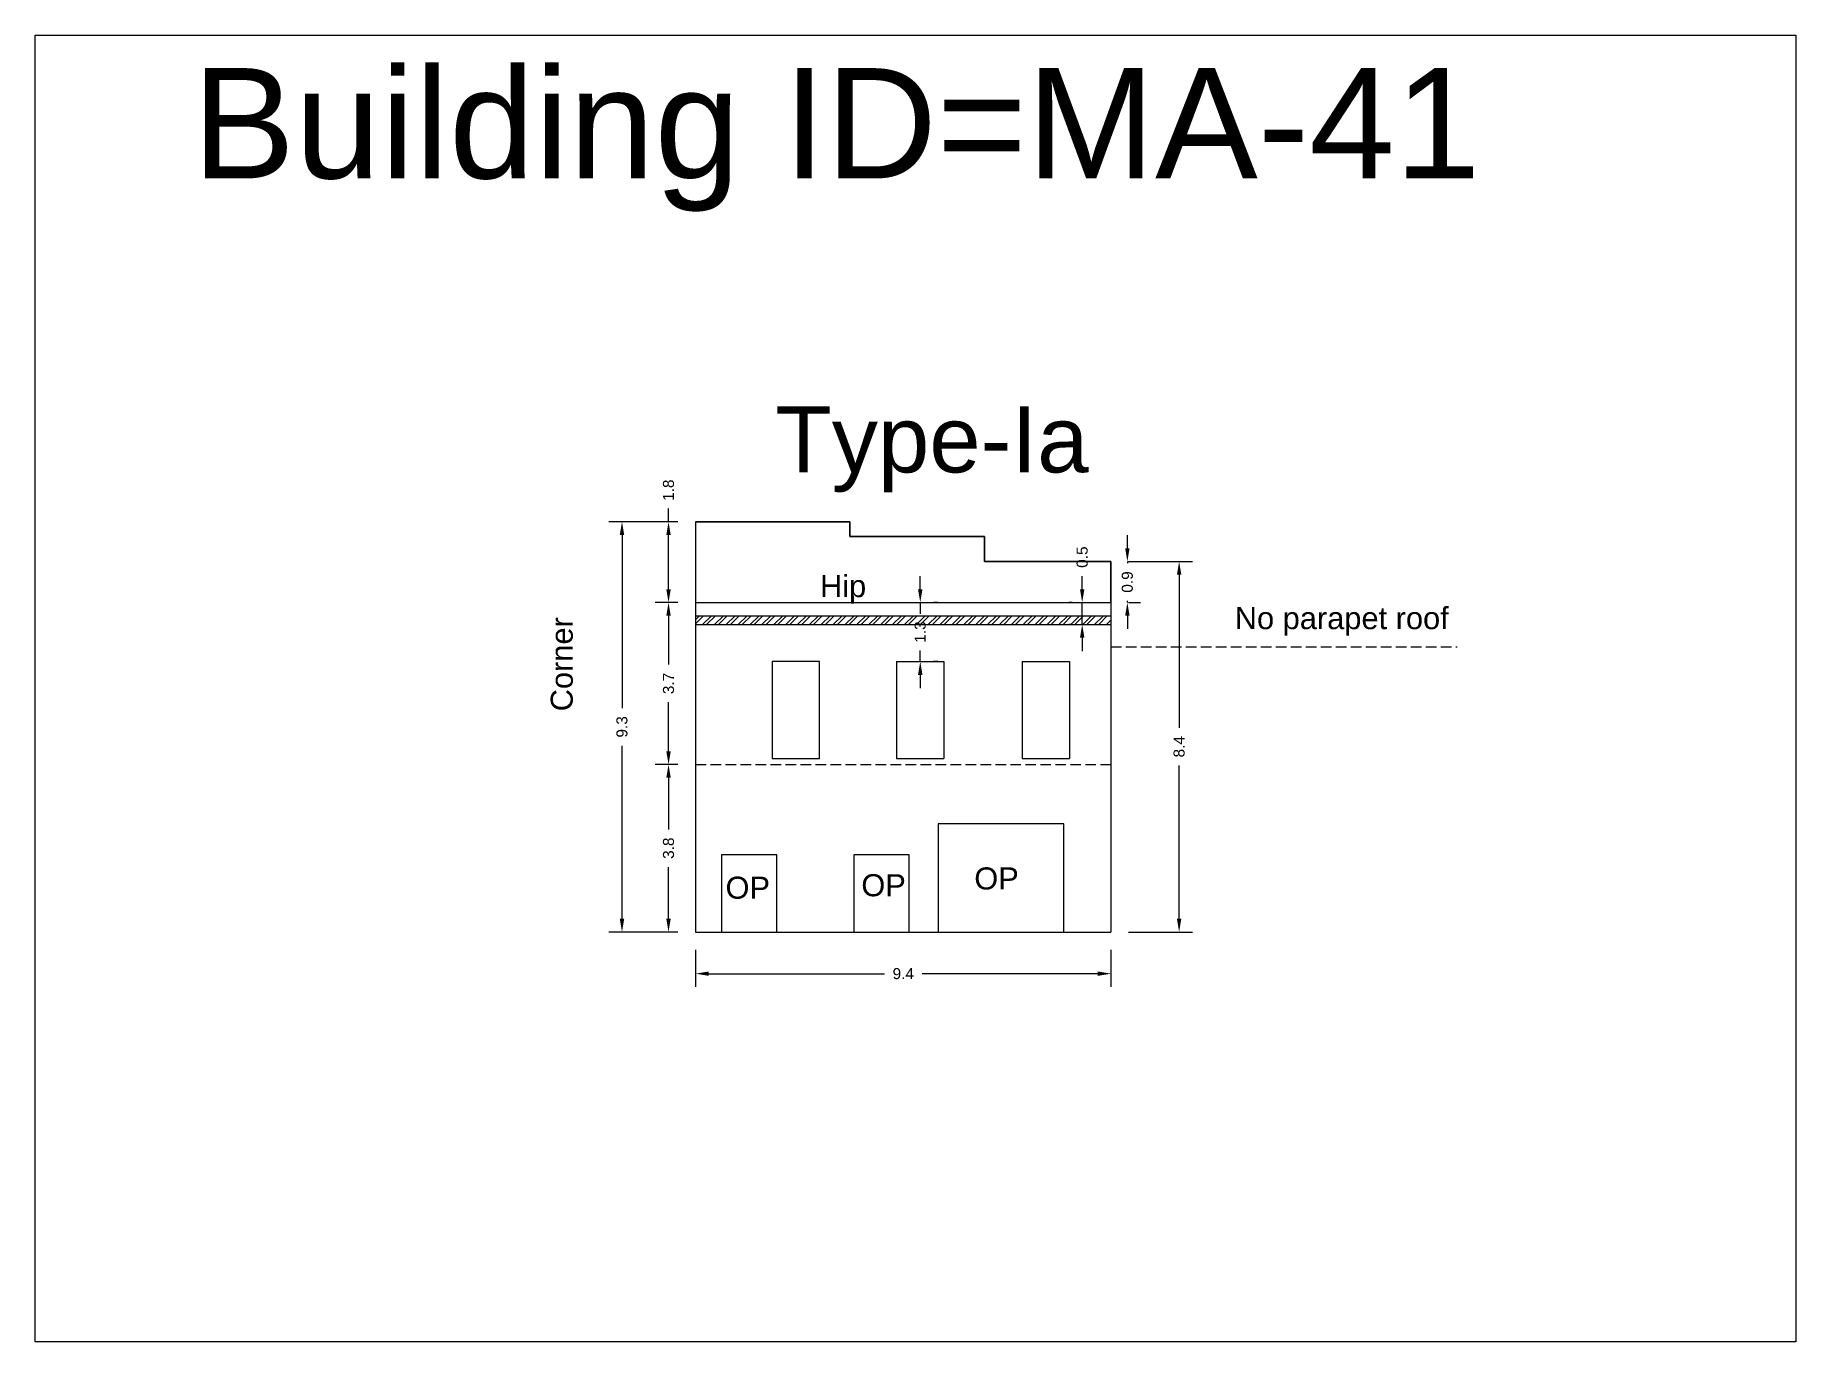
# Model space of a CAD drawing. Header units: metres. Extents: x 3416649 to 3417100, y -6712966 to -6712690.
# Drawn here: x 3416649.39 to 3416689.31, y -6712847.64 to -6712818.02 of the extents above; entities that cross this region are included whole.
import ezdxf

# ---------------------------------------------------------------- set-up
doc = ezdxf.new("R2010")
doc.units = ezdxf.units.M
doc.linetypes.add('ACAD_ISO02W100', pattern=[15, 12, -3])
doc.layers.add('Dotted', color=7, linetype='ACAD_ISO02W100', plot=False)
doc.styles.get("Standard").update_dxf_attribs({"font": 'arial.ttf'})
doc.dimstyles.new('ISO-25', dxfattribs={"dimtxt": 0.25, "dimasz": 0.3, "dimexe": 0.3, "dimexo": 0.4, "dimgap": 0.2, "dimtad": 0, "dimdec": 1, "dimdsep": 46, "dimtxsty": 'Standard', "dimcen": 2.5, "dimadec": 0, "dimazin": 0, "dimtfac": 1, "dimtdec": 1, "dimtmove": 0, "dimatfit": 3, "dimfxl": 1, "dimarcsym": 0})

# ---------------------------------------------------------------- blocks, each defined once
blk = doc.blocks.new('*D329')
at = {"color": 0, "lineweight": -2, "transparency": 16777216}
for p, q in [((3416663.963, -6712834.55), (3416663.449, -6712834.55)), ((3416663.749, -6712834.85), (3416663.749, -6712836.022)), ((3416663.749, -6712838.05), (3416663.749, -6712836.878)), ((3416663.963, -6712838.35), (3416663.449, -6712838.35))]:
    blk.add_line(p, q, dxfattribs=at)
at = {"color": 0, "transparency": 16777216}
for points in [[(3416663.699, -6712834.85), (3416663.799, -6712834.85), (3416663.749, -6712834.55)], [(3416663.699, -6712838.05), (3416663.799, -6712838.05), (3416663.749, -6712838.35)]]:
    blk.add_solid(points, dxfattribs=at)
at = {"layer": 'Defpoints', "color": 0, "transparency": 16777216}
for p in [(3416663.749, -6712834.55), (3416664.363, -6712834.55), (3416664.363, -6712838.35)]:
    blk.add_point(p, dxfattribs=at)
at = {"color": 0, "transparency": 16777216, "insert": (3416663.749, -6712836.45), "char_height": 0.25, "attachment_point": 5, "rotation": 90}
blk.add_mtext('3.8', dxfattribs=at)
blk = doc.blocks.new('*D330')
at = {"color": 0, "lineweight": -2, "transparency": 16777216}
for p, q in [((3416663.963, -6712830.88), (3416663.449, -6712830.88)), ((3416663.749, -6712831.18), (3416663.749, -6712832.287)), ((3416663.749, -6712834.25), (3416663.749, -6712833.142)), ((3416663.963, -6712834.55), (3416663.449, -6712834.55))]:
    blk.add_line(p, q, dxfattribs=at)
at = {"color": 0, "transparency": 16777216}
for points in [[(3416663.699, -6712831.18), (3416663.799, -6712831.18), (3416663.749, -6712830.88)], [(3416663.699, -6712834.25), (3416663.799, -6712834.25), (3416663.749, -6712834.55)]]:
    blk.add_solid(points, dxfattribs=at)
at = {"layer": 'Defpoints', "color": 0, "transparency": 16777216}
for p in [(3416663.749, -6712830.88), (3416664.363, -6712830.88), (3416664.363, -6712834.55)]:
    blk.add_point(p, dxfattribs=at)
at = {"color": 0, "transparency": 16777216, "insert": (3416663.749, -6712832.715), "char_height": 0.25, "attachment_point": 5, "rotation": 90}
blk.add_mtext('3.7', dxfattribs=at)
blk = doc.blocks.new('*D331')
at = {"color": 0, "lineweight": -2, "transparency": 16777216}
for p, q in [((3416663.963, -6712829.05), (3416663.449, -6712829.05)), ((3416663.749, -6712829.05), (3416663.749, -6712828.75)), ((3416663.749, -6712830.58), (3416663.749, -6712829.35)), ((3416663.963, -6712830.88), (3416663.449, -6712830.88))]:
    blk.add_line(p, q, dxfattribs=at)
at = {"color": 0, "transparency": 16777216}
for points in [[(3416663.699, -6712829.35), (3416663.799, -6712829.35), (3416663.749, -6712829.05)], [(3416663.699, -6712830.58), (3416663.799, -6712830.58), (3416663.749, -6712830.88)]]:
    blk.add_solid(points, dxfattribs=at)
at = {"layer": 'Defpoints', "color": 0, "transparency": 16777216}
for p in [(3416663.749, -6712829.05), (3416664.363, -6712829.05), (3416664.363, -6712830.88)]:
    blk.add_point(p, dxfattribs=at)
at = {"color": 0, "transparency": 16777216, "insert": (3416663.749, -6712828.334), "char_height": 0.25, "attachment_point": 5, "rotation": 90}
blk.add_mtext('1.8', dxfattribs=at)
blk = doc.blocks.new('*D332')
at = {"color": 0, "lineweight": -2, "transparency": 16777216}
for p, q in [((3416674.155, -6712829.65), (3416674.155, -6712829.35)), ((3416674.155, -6712829.95), (3416674.155, -6712829.987)), ((3416674.183, -6712829.95), (3416674.455, -6712829.95)), ((3416674.155, -6712830.88), (3416674.155, -6712830.843)), ((3416674.183, -6712830.88), (3416674.455, -6712830.88)), ((3416674.155, -6712831.18), (3416674.155, -6712831.48))]:
    blk.add_line(p, q, dxfattribs=at)
at = {"color": 0, "transparency": 16777216}
for points in [[(3416674.105, -6712829.65), (3416674.205, -6712829.65), (3416674.155, -6712829.95)], [(3416674.105, -6712831.18), (3416674.205, -6712831.18), (3416674.155, -6712830.88)]]:
    blk.add_solid(points, dxfattribs=at)
at = {"layer": 'Defpoints', "color": 0, "transparency": 16777216}
for p in [(3416673.783, -6712829.95), (3416674.155, -6712829.95), (3416673.783, -6712830.88)]:
    blk.add_point(p, dxfattribs=at)
at = {"color": 0, "transparency": 16777216, "insert": (3416674.155, -6712830.415), "char_height": 0.25, "attachment_point": 5, "rotation": 90}
blk.add_mtext('0.9', dxfattribs=at)
blk = doc.blocks.new('*D333')
at = {"color": 0, "lineweight": -2, "transparency": 16777216}
for p, q in [((3416674.183, -6712829.95), (3416675.629, -6712829.95)), ((3416675.329, -6712830.25), (3416675.329, -6712833.723)), ((3416675.329, -6712838.05), (3416675.329, -6712834.577)), ((3416674.183, -6712838.35), (3416675.629, -6712838.35))]:
    blk.add_line(p, q, dxfattribs=at)
at = {"color": 0, "transparency": 16777216}
for points in [[(3416675.279, -6712830.25), (3416675.379, -6712830.25), (3416675.329, -6712829.95)], [(3416675.279, -6712838.05), (3416675.379, -6712838.05), (3416675.329, -6712838.35)]]:
    blk.add_solid(points, dxfattribs=at)
at = {"layer": 'Defpoints', "color": 0, "transparency": 16777216}
for p in [(3416673.783, -6712829.95), (3416675.329, -6712829.95), (3416673.783, -6712838.35)]:
    blk.add_point(p, dxfattribs=at)
at = {"color": 0, "transparency": 16777216, "insert": (3416675.329, -6712834.15), "char_height": 0.25, "attachment_point": 5, "rotation": 90}
blk.add_mtext('8.4', dxfattribs=at)
blk = doc.blocks.new('*D334')
at = {"color": 0, "lineweight": -2, "transparency": 16777216}
for p, q in [((3416663.963, -6712829.05), (3416662.394, -6712829.05)), ((3416662.694, -6712829.35), (3416662.694, -6712833.272)), ((3416662.694, -6712838.05), (3416662.694, -6712834.127)), ((3416663.963, -6712838.35), (3416662.394, -6712838.35))]:
    blk.add_line(p, q, dxfattribs=at)
at = {"color": 0, "transparency": 16777216}
for points in [[(3416662.644, -6712829.35), (3416662.744, -6712829.35), (3416662.694, -6712829.05)], [(3416662.644, -6712838.05), (3416662.744, -6712838.05), (3416662.694, -6712838.35)]]:
    blk.add_solid(points, dxfattribs=at)
at = {"layer": 'Defpoints', "color": 0, "transparency": 16777216}
for p in [(3416662.694, -6712829.05), (3416664.363, -6712829.05), (3416664.363, -6712838.35)]:
    blk.add_point(p, dxfattribs=at)
at = {"color": 0, "transparency": 16777216, "insert": (3416662.694, -6712833.7), "char_height": 0.25, "attachment_point": 5, "rotation": 90}
blk.add_mtext('9.3', dxfattribs=at)
blk = doc.blocks.new('*D335')
at = {"color": 0, "lineweight": -2, "transparency": 16777216}
for p, q in [((3416664.363, -6712838.75), (3416664.363, -6712839.594)), ((3416673.783, -6712838.75), (3416673.783, -6712839.594)), ((3416664.663, -6712839.294), (3416668.646, -6712839.294)), ((3416673.483, -6712839.294), (3416669.5, -6712839.294))]:
    blk.add_line(p, q, dxfattribs=at)
at = {"color": 0, "transparency": 16777216}
for points in [[(3416664.663, -6712839.244), (3416664.663, -6712839.344), (3416664.363, -6712839.294)], [(3416673.483, -6712839.244), (3416673.483, -6712839.344), (3416673.783, -6712839.294)]]:
    blk.add_solid(points, dxfattribs=at)
at = {"layer": 'Defpoints', "color": 0, "transparency": 16777216}
for p in [(3416664.363, -6712838.35), (3416673.783, -6712838.35), (3416673.783, -6712839.294)]:
    blk.add_point(p, dxfattribs=at)
at = {"color": 0, "transparency": 16777216, "insert": (3416669.073, -6712839.294), "char_height": 0.25, "attachment_point": 5}
blk.add_mtext('9.4', dxfattribs=at)
blk = doc.blocks.new('*D336')
at = {"color": 0, "lineweight": -2, "transparency": 16777216}
for p, q in [((3416669.458, -6712830.58), (3416669.458, -6712830.28)), ((3416669.458, -6712830.88), (3416669.458, -6712831.134)), ((3416669.858, -6712830.88), (3416669.758, -6712830.88)), ((3416669.458, -6712832.22), (3416669.458, -6712831.966)), ((3416669.858, -6712832.22), (3416669.758, -6712832.22)), ((3416669.458, -6712832.52), (3416669.458, -6712832.82))]:
    blk.add_line(p, q, dxfattribs=at)
at = {"color": 0, "transparency": 16777216}
for points in [[(3416669.408, -6712830.58), (3416669.508, -6712830.58), (3416669.458, -6712830.88)], [(3416669.408, -6712832.52), (3416669.508, -6712832.52), (3416669.458, -6712832.22)]]:
    blk.add_solid(points, dxfattribs=at)
at = {"layer": 'Defpoints', "color": 0, "transparency": 16777216}
for p in [(3416669.458, -6712830.88), (3416669.458, -6712830.88), (3416669.458, -6712832.22)]:
    blk.add_point(p, dxfattribs=at)
at = {"color": 0, "transparency": 16777216, "insert": (3416669.458, -6712831.55), "char_height": 0.25, "attachment_point": 5, "rotation": 90}
blk.add_mtext('1.3', dxfattribs=at)
blk = doc.blocks.new('*D337')
at = {"color": 0, "lineweight": -2, "transparency": 16777216}
for p, q in [((3416673.131, -6712830.58), (3416673.131, -6712830.28)), ((3416672.905, -6712830.88), (3416672.831, -6712830.88)), ((3416673.131, -6712831.38), (3416673.131, -6712830.88)), ((3416672.905, -6712831.38), (3416672.831, -6712831.38)), ((3416673.131, -6712831.68), (3416673.131, -6712831.98))]:
    blk.add_line(p, q, dxfattribs=at)
at = {"color": 0, "transparency": 16777216}
for points in [[(3416673.081, -6712830.58), (3416673.181, -6712830.58), (3416673.131, -6712830.88)], [(3416673.081, -6712831.68), (3416673.181, -6712831.68), (3416673.131, -6712831.38)]]:
    blk.add_solid(points, dxfattribs=at)
at = {"layer": 'Defpoints', "color": 0, "transparency": 16777216}
for p in [(3416673.131, -6712830.88), (3416673.305, -6712830.88), (3416673.305, -6712831.38)]:
    blk.add_point(p, dxfattribs=at)
at = {"color": 0, "transparency": 16777216, "insert": (3416673.131, -6712829.851), "char_height": 0.25, "attachment_point": 5, "rotation": 90}
blk.add_mtext('0.5', dxfattribs=at)

msp = doc.modelspace()

# ---------------------------------------------------------------- hatches: boundary and pattern name
h = msp.add_hatch()
h.set_pattern_fill('ANSI32', color=256, scale=0.02)
h.set_pattern_definition([(45, (-3.73743, 0), (-0.134703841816, 0.134703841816), []), (45, (-3.64762, 0), (-0.134703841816, 0.134703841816), [])])
h.paths.add_polyline_path([(3416673.783, -6712831.38), (3416673.783, -6712831.18), (3416664.363, -6712831.18), (3416664.363, -6712831.38)])

# ---------------------------------------------------------------- linework, layer by layer
for p, q in [((3416664.363, -6712831.18), (3416673.783, -6712831.18)), ((3416664.363, -6712831.38), (3416673.783, -6712831.38)), ((3416668.923, -6712832.22), (3416669.993, -6712832.22)), ((3416668.923, -6712832.22), (3416668.923, -6712834.42)), ((3416669.993, -6712832.22), (3416669.993, -6712834.42)), ((3416671.773, -6712832.22), (3416671.773, -6712834.42)), ((3416671.773, -6712832.22), (3416672.843, -6712832.22)), ((3416672.843, -6712832.22), (3416672.843, -6712834.42)), ((3416668.923, -6712834.42), (3416669.993, -6712834.42)), ((3416671.773, -6712834.42), (3416672.843, -6712834.42))]:
    msp.add_line(p, q)
for points in [[(3416649.386, -6712818.02), (3416689.315, -6712818.02), (3416689.315, -6712847.639), (3416649.386, -6712847.639)], [(3416673.783, -6712830.88), (3416673.783, -6712829.95), (3416670.913, -6712829.95), (3416670.913, -6712829.38), (3416667.863, -6712829.38), (3416667.863, -6712829.05), (3416664.363, -6712829.05), (3416664.363, -6712830.88)]]:
    msp.add_lwpolyline(points, close=True)
for points in [[(3416664.363, -6712829.05), (3416664.363, -6712838.35)], [(3416664.363, -6712829.05), (3416667.863, -6712829.05), (3416667.863, -6712829.38), (3416670.913, -6712829.38), (3416670.913, -6712829.95), (3416673.783, -6712829.95), (3416673.783, -6712838.35)], [(3416667.173, -6712834.42), (3416667.173, -6712832.22), (3416666.103, -6712832.22), (3416666.103, -6712834.42), (3416667.173, -6712834.42)], [(3416672.713, -6712838.35), (3416672.713, -6712835.9), (3416669.863, -6712835.9), (3416669.863, -6712838.35)], [(3416666.203, -6712838.35), (3416666.203, -6712836.6), (3416664.953, -6712836.6), (3416664.953, -6712838.35)], [(3416669.203, -6712838.35), (3416669.203, -6712836.6), (3416667.953, -6712836.6), (3416667.953, -6712838.35)], [(3416664.363, -6712838.35), (3416673.783, -6712838.35)]]:
    msp.add_lwpolyline(points)
at = {"layer": 'Dotted', "ltscale": 0.02}
msp.add_line((3416664.363, -6712830.88), (3416673.783, -6712830.88), dxfattribs=at)
for points in [[(3416673.783, -6712831.882), (3416681.636, -6712831.882)], [(3416664.363, -6712834.55), (3416673.783, -6712834.55)]]:
    msp.add_lwpolyline(points, dxfattribs=at)

# ---------------------------------------------------------------- texts
at = {"attachment_point": 1}
for s, width, heights, insert, char_height in [('Building ID=MA-41', 67.86454, [0.517], (3416652.949, -6712818.765), 2.5), ('Type-Ia ', 9.99112, [0.517], (3416666.171, -6712826.431), 1.5), ('Hip', 1.17554, [0], (3416667.184, -6712830.257), 0.5), ('No parapet roof', 5.80132, [0], (3416676.591, -6712830.984), 0.5), ('OP', 1.17554, [0], (3416668.122, -6712837.039), 0.5), ('OP', 1.17554, [0], (3416670.684, -6712836.885), 0.5), ('OP', 1.17554, [0], (3416665.042, -6712837.095), 0.5)]:
    msp.add_mtext_dynamic_manual_height_columns(s, width=width, gutter_width=12.5, heights=heights, dxfattribs=dict(at, insert=insert, char_height=char_height))
at = {"insert": (3416661.077, -6712833.347), "char_height": 0.5, "attachment_point": 1, "rotation": 90}
msp.add_mtext_dynamic_manual_height_columns('Corner', width=1.17554, gutter_width=12.5, heights=[0], dxfattribs=at)

# ---------------------------------------------------------------- dimensions: what is measured, and where the dimension line sits
for base, p1, p2, picture, middle in [((3416663.749, -6712829.05), (3416664.363, -6712830.88), (3416664.363, -6712829.05), '*D331', (3416663.749, -6712828.334)), ((3416662.694, -6712829.05), (3416664.363, -6712838.35), (3416664.363, -6712829.05), '*D334', (3416662.694, -6712833.7)), ((3416674.155, -6712829.95), (3416673.783, -6712830.88), (3416673.783, -6712829.95), '*D332', (3416674.155, -6712830.415)), ((3416675.329, -6712829.95), (3416673.783, -6712838.35), (3416673.783, -6712829.95), '*D333', (3416675.329, -6712834.15)), ((3416663.749, -6712830.88), (3416664.363, -6712834.55), (3416664.363, -6712830.88), '*D330', (3416663.749, -6712832.715)), ((3416663.749, -6712834.55), (3416664.363, -6712838.35), (3416664.363, -6712834.55), '*D329', (3416663.749, -6712836.45))]:
    dim = msp.add_linear_dim(base=base, p1=p1, p2=p2, angle=90, dimstyle='ISO-25')
    dim.commit()
    dim.dimension.update_dxf_attribs({"geometry": picture, "text_midpoint": middle})
for base, p1, p2, picture, middle in [((3416673.131, -6712830.88), (3416673.305, -6712831.38), (3416673.305, -6712830.88), '*D337', (3416673.131, -6712829.851)), ((3416669.458, -6712830.88), (3416669.458, -6712832.22), (3416669.458, -6712830.88), '*D336', (3416669.458, -6712831.55))]:
    dim = msp.add_linear_dim(base=base, p1=p1, p2=p2, angle=90, dimstyle='ISO-25')
    dim.commit()
    dim.dimension.update_dxf_attribs({"geometry": picture, "text_midpoint": middle, "dimtype": 160})
dim = msp.add_linear_dim(base=(3416673.783, -6712839.294), p1=(3416664.363, -6712838.35), p2=(3416673.783, -6712838.35), dimstyle='ISO-25')
dim.commit()
dim.dimension.update_dxf_attribs({"geometry": '*D335', "text_midpoint": (3416669.073, -6712839.294)})

doc.saveas('drawing.dxf')
